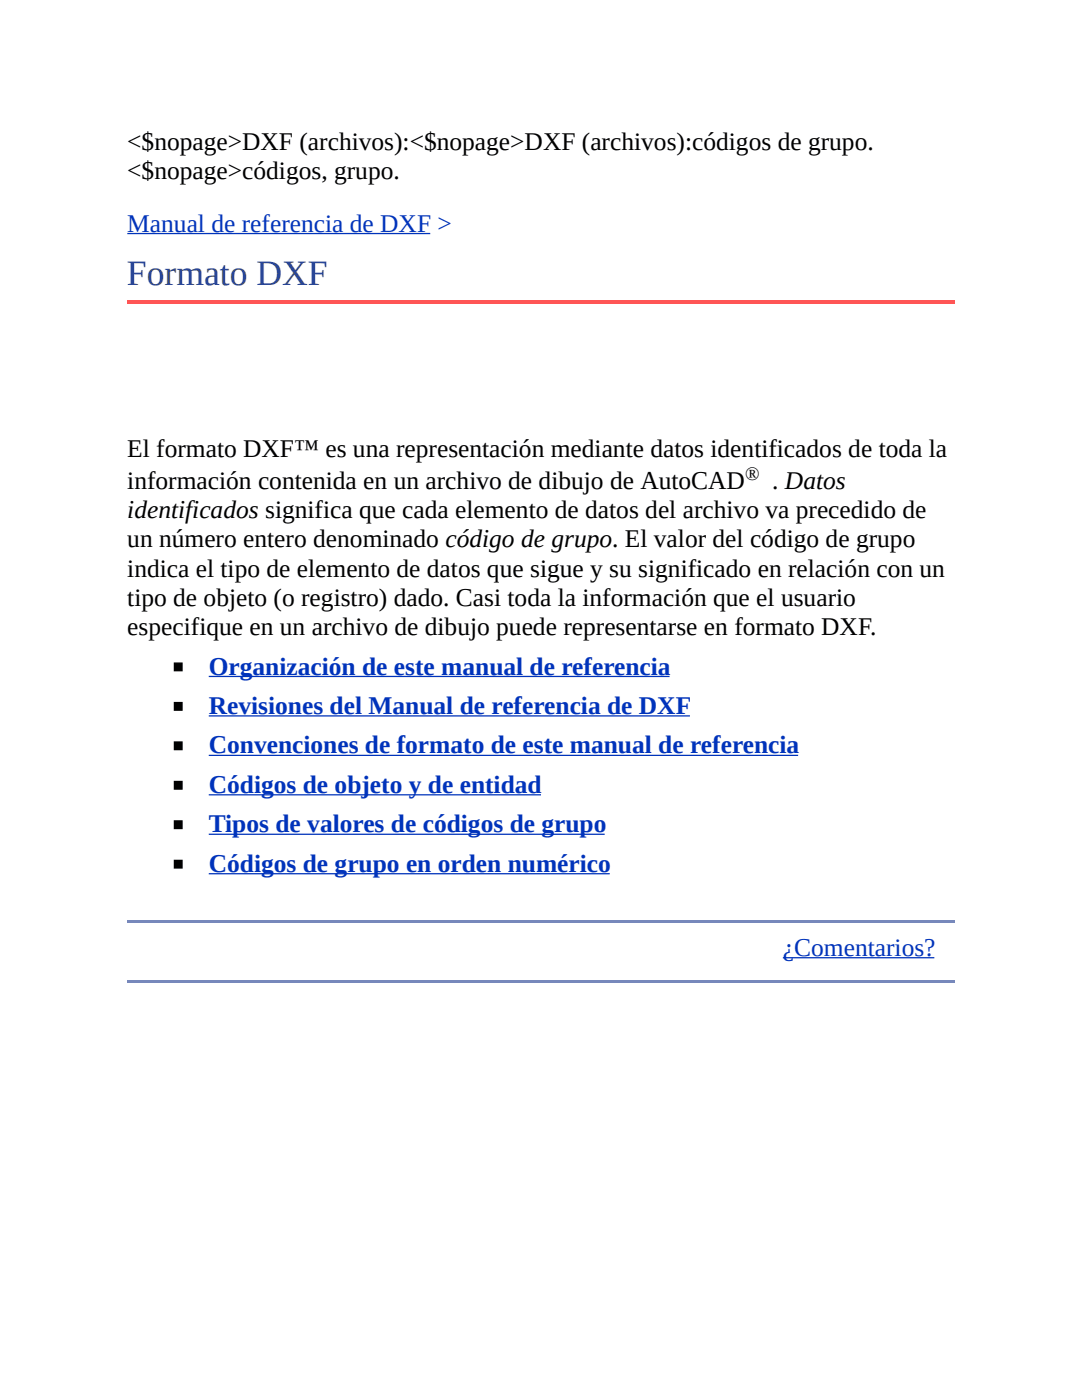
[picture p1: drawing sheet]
<svg xmlns="http://www.w3.org/2000/svg" width="216mm" height="279mm" viewBox="0 0 216 279" stroke-linecap="round" stroke-linejoin="round" font-family="sans-serif">
<defs><g id="words">
<text font-size="7.1" fill="#347" x="25.3" y="56.9">Formato DXF</text>
<g font-size="5.1">
<text x="25.4" y="30">&lt;$nopage&gt;DXF (archivos):&lt;$nopage&gt;DXF (archivos):códigos de grupo.</text>
<text x="25.4" y="35.8">&lt;$nopage&gt;códigos, grupo.</text>
<text x="25.4" y="91.2">El formato DXF™ es una representación mediante datos identificados de toda la</text>
<text x="25.4" y="97.5">información contenida en un archivo de dibujo de AutoCAD</text>
<text x="154.1" y="97.5">. Datos</text>
<text x="25.4" y="103.4">identificados significa que cada elemento de datos del archivo va precedido de</text>
<text x="25.4" y="109.2">un número entero denominado código de grupo. El valor del código de grupo</text>
<text x="25.4" y="115.1">indica el tipo de elemento de datos que sigue y su significado en relación con un</text>
<text x="25.4" y="120.9">tipo de objeto (o registro) dado. Casi toda la información que el usuario</text>
<text x="25.4" y="126.7">especifique en un archivo de dibujo puede representarse en formato DXF.</text>
</g>
<g font-size="5.1" fill="#03b">
<text x="25.4" y="46.2">Manual de referencia de DXF &gt;</text>
<text x="41.7" y="134.6">Organización de este manual de referencia</text>
<text x="41.7" y="142.5">Revisiones del Manual de referencia de DXF</text>
<text x="41.7" y="150.4">Convenciones de formato de este manual de referencia</text>
<text x="41.7" y="158.2">Códigos de objeto y de entidad</text>
<text x="41.7" y="166.1">Tipos de valores de códigos de grupo</text>
<text x="41.7" y="174">Códigos de grupo en orden numérico</text>
<text x="156.2" y="190.8">¿Comentarios?</text>
</g>
<text font-size="3.8" x="148.7" y="95.8">®</text>
</g></defs>
<path d="M25.4 59.9h165.1v.8h-165.1z" fill="#f55"/>
<g fill="#78b">
<path d="M25.4 183.6h165.1v.6h-165.1z"/>
<path d="M25.4 195.6h165.1v.5h-165.1z"/>
</g>
<path d="M25.4 46.6h60.5zM41.7 135h91.9zM41.7 142.9h96zM41.7 150.7h117.6zM41.7 158.6h66.3zM41.7 166.5h79zM41.7 174.4h80zM156.2 191.1h30.2z" fill="none" stroke="#03b" stroke-width=".25"/>
<path d="M34.8 132.3h1.5v1.6h-1.5zM34.8 140.2h1.5v1.5h-1.5zM34.8 148.1h1.5v1.5h-1.5zM34.8 156h1.5v1.5h-1.5zM34.8 163.8h1.5v1.6h-1.5zM34.8 171.7h1.5v1.5h-1.5z" fill="#000" stroke="#000" stroke-width=".25"/>
<use href="#words"/>
</svg>
